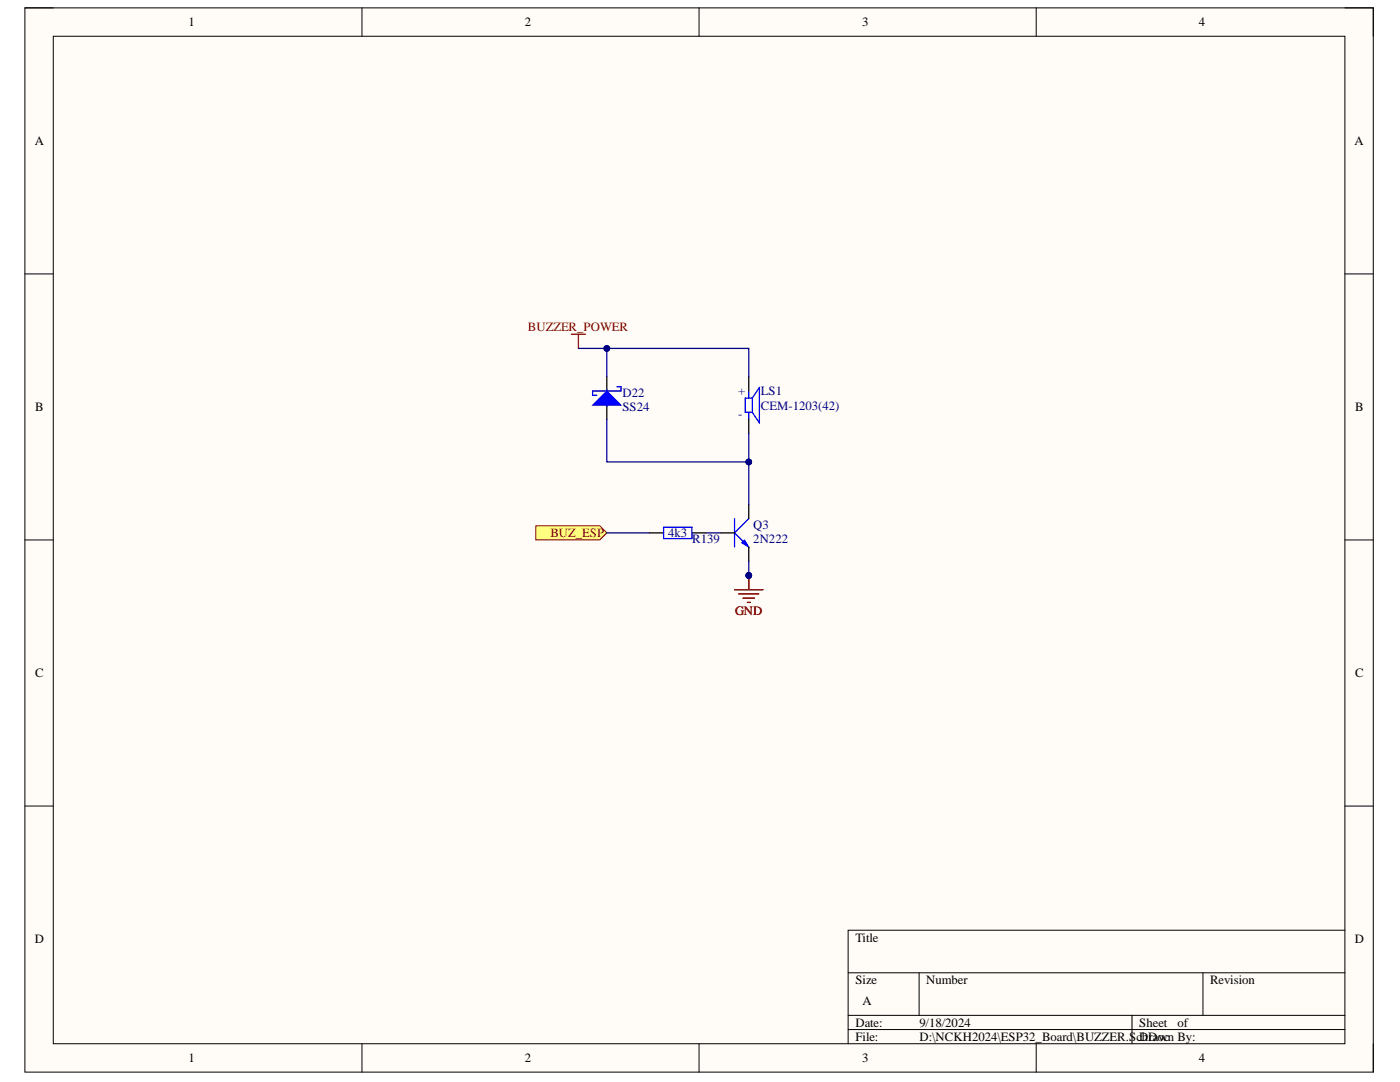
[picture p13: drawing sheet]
<svg xmlns="http://www.w3.org/2000/svg" width="279mm" height="216mm" viewBox="0 0 279 216" stroke-linecap="round" stroke-linejoin="round" font-family="sans-serif">
<defs><g id="words">
<g font-size="2.5">
<text x="37.6" y="5.2">1</text>
<text x="104.8" y="5.2">2</text>
<text x="172.1" y="5.2">3</text>
<text x="239.3" y="5.2">4</text>
<text x="6.9" y="29">A</text>
<text x="270.3" y="29">A</text>
<text x="7" y="82.1">B</text>
<text x="270.5" y="82.1">B</text>
<text x="7" y="135.1">C</text>
<text x="270.5" y="135.1">C</text>
<text x="6.9" y="188.2">D</text>
<text x="170.7" y="187.9">Title</text>
<text x="270.4" y="188.2">D</text>
<text x="170.7" y="196.4">Size</text>
<text x="184.8" y="196.4">Number</text>
<text x="241.5" y="196.4">Revision</text>
<text x="172.1" y="200.6">A</text>
<text x="170.7" y="204.9">Date:</text>
<text x="170.7" y="207.7">File:</text>
<text x="183.5" y="204.9">9/18/2024</text>
<text x="183.5" y="207.7">D:\NCKH2024\ESP32_Board\BUZZER.ScDrawn By:</text>
<text x="227.4" y="204.9">Sheet</text>
<text x="227.9" y="207.7">hDoc</text>
<text x="235" y="204.9">of</text>
<text x="37.6" y="212">1</text>
<text x="104.8" y="212">2</text>
<text x="172.1" y="212">3</text>
<text x="239.3" y="212">4</text>
</g>
<g font-size="2.5" fill="#800000">
<text x="105.4" y="66.1">BUZZER_POWER</text>
<text x="109.8" y="107.2">BUZ_ESP</text>
<text x="146.7" y="122.8">GND</text>
</g>
<g font-size="2.5" fill="#000080">
<text x="124.2" y="79.2">D22</text>
<text x="124.2" y="82">SS24</text>
<text x="147.3" y="78.8">+</text>
<text x="147.3" y="83.4">-</text>
<text x="151.9" y="78.8">LS1</text>
<text x="151.9" y="81.7">CEM-1203(42)</text>
<text x="133.3" y="107.2">4k3</text>
<text x="150.3" y="105.5">Q3</text>
<text x="138.2" y="108.3">R139</text>
<text x="150.3" y="108.3">2N222</text>
</g>
</g></defs>
<path d="M5 1.6h269.1v212.3h-269.1z" fill-rule="evenodd" fill="#fffcf8"/>
<path d="M5 1.6h269.1v212.3h-269.1z" fill="none" stroke="#000" stroke-width=".2"/>
<path d="M10.6 7.2h257.8v201.1h-257.8z" fill-rule="evenodd" fill="#fffcf8"/>
<g fill="none" stroke="#000" stroke-width=".2">
<path d="M5 1.6h5.6M10.6 7.2h257.8v201.1h-257.8zM72.2 1.6v5.6M139.5 1.6v5.6M206.8 1.6v5.6M268.4 1.6h5.7v5.6M5 54.7h5.6M268.4 54.7h5.7M5 107.7h5.6M268.4 107.7h5.7M5 160.8h5.6M268.4 160.8h5.7"/>
<path d="M169.3 194.1h99.1M183.4 194.1v8.5M240.1 194.1v8.5M268.4 185.6h-99.1v22.7M72.2 208.3v5.6M139.5 208.3v5.6M169.3 202.6h99.1M169.3 205.4h99.1M206.8 208.3v5.6M225.9 202.6v5.7M274.1 208.3v5.6"/>
</g>
<path d="M149.4 78v1.4M150.1 79.4h-1.4v2.9h1.4M150.1 79.4v2.9M150.1 79.4l1.5-2.1v7.1l-1.5-2.1M149.4 82.3v1.4" fill="none" stroke="#00f" stroke-width=".25"/>
<path d="M149.4 75.2v2.8M149.4 83.7v2.8" fill="none" stroke="#000" stroke-width=".25"/>
<path d="M118.3 80.8l2.8-2.8 2.8 2.8z" fill="#00f"/>
<path d="M118.3 80.8l2.8-2.8 2.8 2.8z" fill="none" stroke="#00f" stroke-width=".2"/>
<path d="M121.1 77.7v.6M123.1 77.2h.8v.8h-5.6v.9h.8M121.1 80.3v.8M146.6 103.5v5.7M149.4 103.5l-2.8 2.8 2.3 2.3" fill="none" stroke="#00f" stroke-width=".25"/>
<path d="M121.1 75.2v2.8M121.1 80.8v2.9" fill="none" stroke="#000" stroke-width=".25"/>
<path d="M148.6 107.7l.8 1.5-1.4-.9z" fill="#00f"/>
<path d="M148.6 107.7l.8 1.5-1.4-.9z" fill="none" stroke="#00f" stroke-width=".2"/>
<path d="M143.8 106.3h2.8M149.4 100.7v2.8M149.4 109.2v2.8" fill="none" stroke="#000" stroke-width=".25"/>
<path d="M146.6 117.7h5.7M147.4 118.5h4M148.3 119.4h2.3M149.4 114.8v2.9M149.1 120.2h.6" fill="none" stroke="#800000" stroke-width=".25"/>
<circle cx="149.4" cy="114.8" r=".57" fill="#000080"/>
<circle cx="149.4" cy="114.8" r=".57" fill="none" stroke="#000080" stroke-width=".2"/>
<path d="M146.6 117.7h5.7M147.4 118.5h4M148.3 119.4h2.3M149.4 114.8v2.9M149.1 120.2h.6" fill="none" stroke="#800000" stroke-width=".25"/>
<circle cx="149.4" cy="114.8" r=".57" fill="#000080"/>
<circle cx="149.4" cy="114.8" r=".57" fill="none" stroke="#000080" stroke-width=".2"/>
<path d="M106.9 104.9h12.8l1.4 1.4-1.4 1.4h-12.8z" fill-rule="evenodd" fill="#ffff80"/>
<path d="M106.9 104.9h12.8l1.4 1.4-1.4 1.4h-12.8z" fill="none" stroke="#800000" stroke-width=".2"/>
<path d="M114 66.7h2.9M115.4 66.7v2.8" fill="none" stroke="#800000" stroke-width=".25"/>
<path d="M121.1 83.7v8.5h28.3v-5.7" fill="none" stroke="#000080" stroke-width=".25"/>
<circle cx="149.4" cy="92.2" r=".57" fill="#000080"/>
<circle cx="149.4" cy="92.2" r=".57" fill="none" stroke="#000080" stroke-width=".2"/>
<path d="M149.4 92.2v8.5" fill="none" stroke="#000080" stroke-width=".25"/>
<circle cx="149.4" cy="92.2" r=".57" fill="#000080"/>
<circle cx="149.4" cy="92.2" r=".57" fill="none" stroke="#000080" stroke-width=".2"/>
<path d="M121.1 106.3h8.5M140.9 106.3h2.9M149.4 112v2.8" fill="none" stroke="#000080" stroke-width=".25"/>
<circle cx="149.4" cy="114.8" r=".57" fill="#000080"/>
<circle cx="149.4" cy="114.8" r=".57" fill="none" stroke="#000080" stroke-width=".2"/>
<path d="M121.1 69.5v5.7" fill="none" stroke="#000080" stroke-width=".25"/>
<circle cx="121.1" cy="69.5" r=".57" fill="#000080"/>
<circle cx="121.1" cy="69.5" r=".57" fill="none" stroke="#000080" stroke-width=".2"/>
<path d="M115.4 69.5h34v5.7" fill="none" stroke="#000080" stroke-width=".25"/>
<circle cx="121.1" cy="69.5" r=".57" fill="#000080"/>
<circle cx="121.1" cy="69.5" r=".57" fill="none" stroke="#000080" stroke-width=".2"/>
<path d="M129.6 106.3h2.8M138.1 106.3h2.8" fill="none" stroke="#000" stroke-width=".25"/>
<path d="M132.4 105.2h5.7v2.3h-5.7z" fill="none" stroke="#00f" stroke-width=".25"/>
<use href="#words"/>
</svg>
